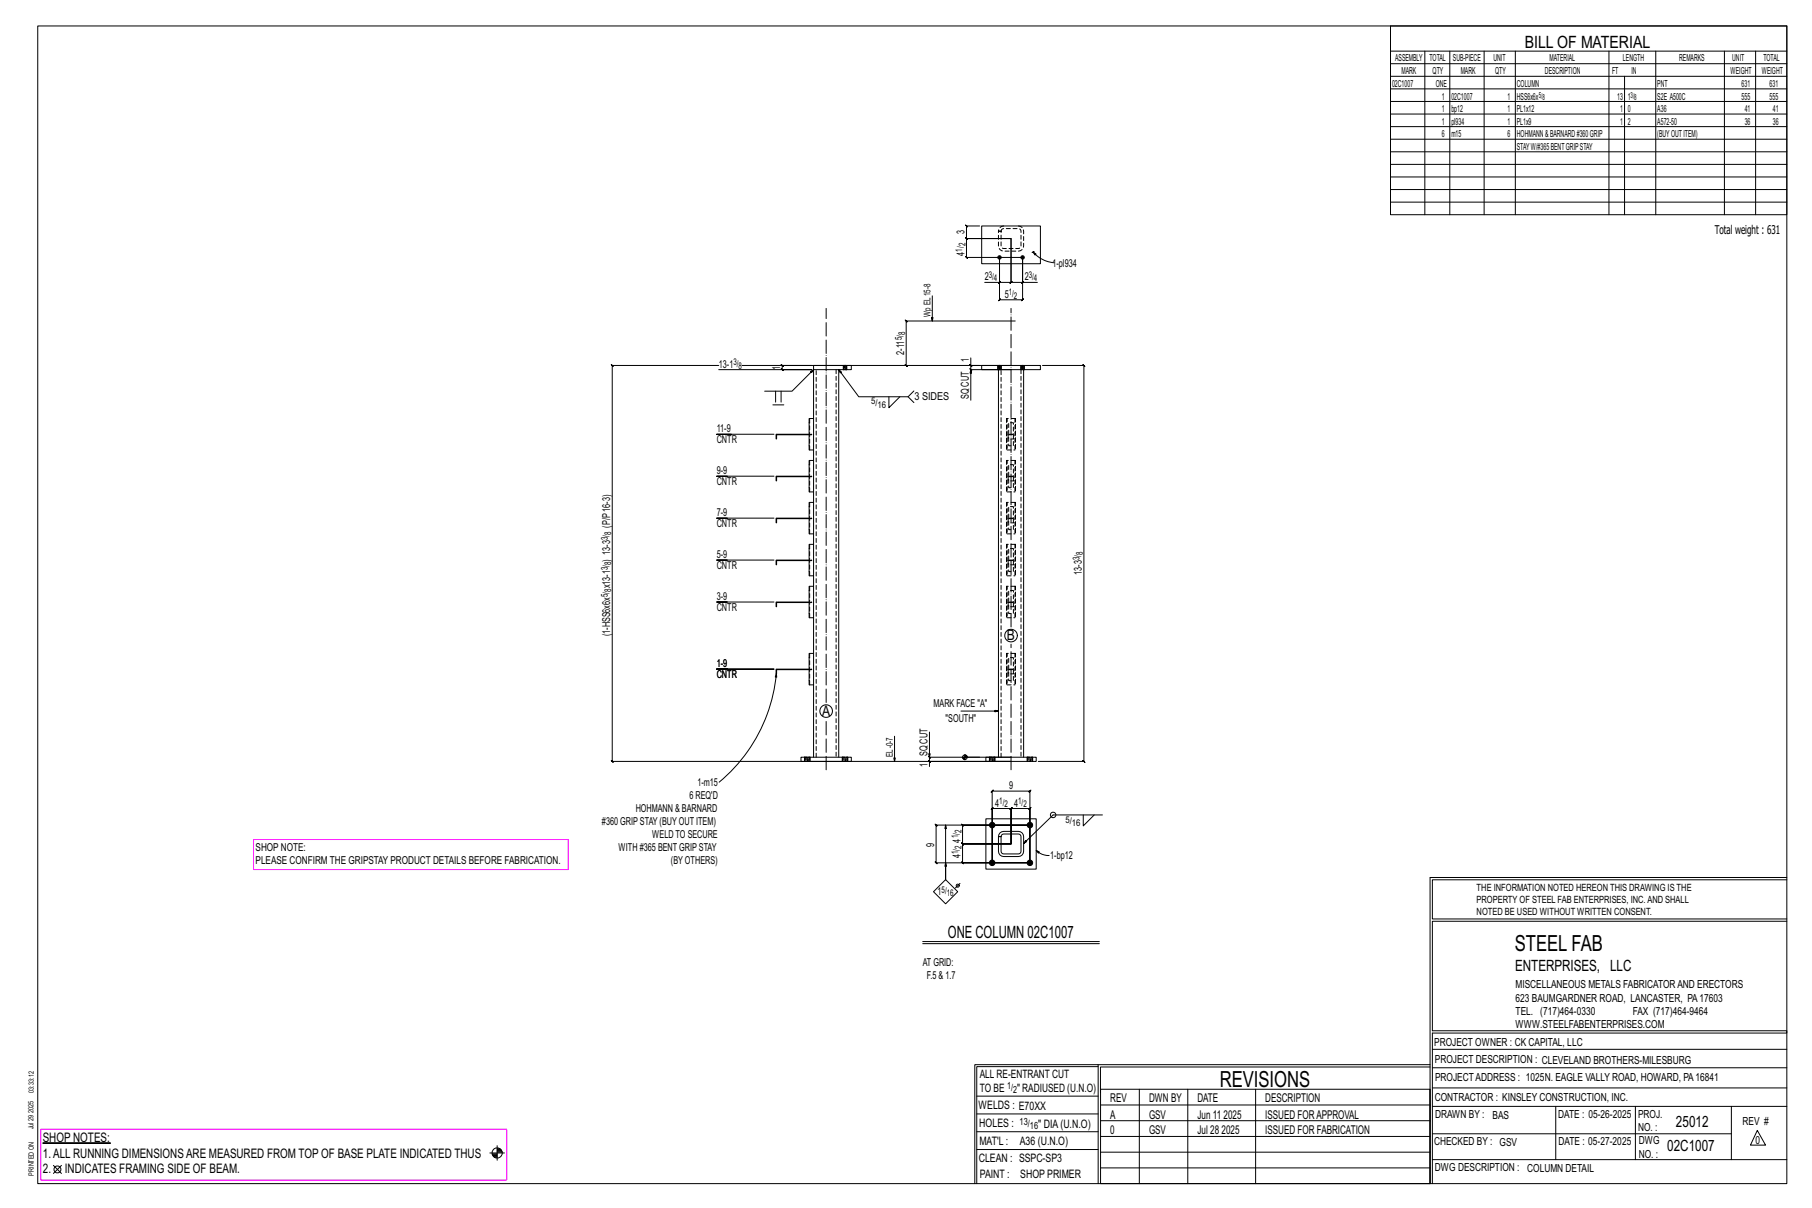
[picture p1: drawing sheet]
<svg xmlns="http://www.w3.org/2000/svg" width="914mm" height="610mm" viewBox="0 0 914 610" stroke-linecap="round" stroke-linejoin="round" font-family="sans-serif">
<defs><g id="words">
<g font-size="11.2">
<text x="764" y="480">STEEL FAB</text>
<text x="616" y="548">REVISIONS</text>
</g>
<g font-size="8.6">
<text x="769" y="24">BILL OF MATERIAL</text>
<text x="478" y="473">ONE COLUMN 02C1007</text>
</g>
<g font-size="7.9">
<text x="765" y="490">ENTERPRISES, LLC</text>
<text x="846" y="569">25012</text>
<text x="841" y="581">02C1007</text>
</g>
<g font-size="7.3">
<text x="508" y="323">B</text>
<text x="415" y="361">A</text>
</g>
<g font-size="6.6">
<text x="22" y="576">SHOP NOTES:</text>
<text x="22" y="584">1.ALL RUNNING DIMENSIONSARE MEASURED FROM TOP OF BASE PLATE INDICATED THUS</text>
<text x="22" y="592">2.</text>
<text x="33" y="592">INDICATES FRAMING SIDE OF BEAM.</text>
</g>
<g font-size="6.1">
<text x="865" y="118">Total weight : 631</text>
<text x="560" y="556">REV</text>
<text x="580" y="556">DWN BY</text>
<text x="604" y="556">DATE</text>
<text x="639" y="556">DESCRIPTION</text>
<text x="560" y="564">A</text>
<text x="580" y="564">GSV</text>
<text x="604" y="564">Jun 11</text>
<text x="617" y="564">2025</text>
<text x="639" y="564">ISSUED FORAPPROVAL</text>
<text x="560" y="572">0</text>
<text x="580" y="572">GSV</text>
<text x="604" y="572">Jul 28</text>
<text x="616" y="572">2025</text>
<text x="639" y="572">ISSUED FOR FABRICATION</text>
</g>
<g font-size="5.9">
<text x="494" y="560">WELDS : E70XX</text>
<text x="494" y="569">HOLES :</text>
<text x="524" y="569">&quot; DIA(U.N.O)</text>
<text x="494" y="578">MAT'L :</text>
<text x="515" y="578">A36 (U.N.O)</text>
<text x="494" y="586">CLEAN : SSPC-SP3</text>
<text x="495" y="595">PAINT :</text>
<text x="515" y="595">SHOP PRIMER</text>
</g>
<g font-size="5.8">
<text x="494" y="544">ALL RE-ENTRANT CUT</text>
<text x="494" y="551">TO BE</text>
<text x="513" y="551">&quot; RADIUSED (U.N.O)</text>
</g>
<g font-size="5.6">
<text x="765" y="499">MISCELLANEOUS METALS FABRICATORAND ERECTORS</text>
<text x="765" y="505">623 BAUMGARDNER ROAD, LANCASTER, PA17603</text>
<text x="765" y="512">TEL. (717)464-0330</text>
<text x="824" y="512">FAX (717)464-9464</text>
<text x="765" y="519">WWW.STEELFABENTERPRISES.COM</text>
<text x="724" y="528">PROJECT OWNER : CK CAPITAL, LLC</text>
<text x="724" y="537">PROJECT DESCRIPTION : CLEVELAND BROTHERS-MILESBURG</text>
<text x="724" y="545">PROJECTADDRESS : 1025N. EAGLE VALLY ROAD, HOWARD, PA16841</text>
<text x="724" y="556">CONTRACTOR : KINSLEY CONSTRUCTION, INC.</text>
<text x="724" y="564">DRAWN BY :</text>
<text x="753" y="564">BAS</text>
<text x="786" y="564">DATE : 05-26-2025</text>
<text x="827" y="564">PROJ.</text>
<text x="879" y="568">REV #</text>
<text x="827" y="571">NO. :</text>
<text x="724" y="578">CHECKED BY : GSV</text>
<text x="787" y="578">DATE : 05-27-2025</text>
<text x="827" y="578">DWG</text>
<text x="886" y="578">0</text>
<text x="827" y="584">NO. :</text>
<text x="724" y="591">DWG DESCRIPTION : COLUMN DETAIL</text>
</g>
<g font-size="5.5">
<text x="487" y="118" transform="rotate(-90 487 118)">3</text>
<text x="487" y="129" transform="rotate(-90 487 129)">4</text>
<text x="531" y="135">1-pl934</text>
<text x="497" y="142">2</text>
<text x="517" y="142">2</text>
<text x="507" y="150">5</text>
<text x="456" y="179" transform="rotate(-90 456 179)">2-11</text>
<text x="363" y="186">13-1</text>
<text x="489" y="183" transform="rotate(-90 489 183)">1</text>
<text x="394" y="187" transform="rotate(-90 394 187)">1</text>
<text x="461" y="202">3 SIDES</text>
<text x="489" y="201" transform="rotate(-90 489 201)">SQ CUT</text>
<text x="362" y="218">11-9</text>
<text x="362" y="224">CNTR</text>
<text x="362" y="239">9-9</text>
<text x="362" y="245">CNTR</text>
<text x="362" y="260">7-9</text>
<text x="308" y="266" transform="rotate(-90 308 266)">(P/P16-3)</text>
<text x="362" y="266">CNTR</text>
<text x="362" y="282">5-9</text>
<text x="308" y="283" transform="rotate(-90 308 283)">) 13-3</text>
<text x="362" y="287">CNTR</text>
<text x="546" y="290" transform="rotate(-90 546 290)">13-3</text>
<text x="308" y="297" transform="rotate(-90 308 297)">x13-1</text>
<text x="362" y="303">3-9</text>
<text x="362" y="308">CNTR</text>
<text x="308" y="321" transform="rotate(-90 308 321)">(1-HSS6x6x</text>
<text x="362" y="337">1-9</text>
<text x="362" y="342">CNTR</text>
<text x="471" y="357">MARK FACE &quot;A&quot;</text>
<text x="477" y="364">&quot;SOUTH&quot;</text>
<text x="468" y="382" transform="rotate(-90 468 382)">SQ CUT</text>
<text x="468" y="387" transform="rotate(-90 468 387)">1</text>
<text x="352" y="397">1-m15</text>
<text x="509" y="398">9</text>
<text x="348" y="403">6 REQ'D</text>
<text x="502" y="407">4</text>
<text x="512" y="407">4</text>
<text x="321" y="410">HOHMANN &amp; BARNARD</text>
<text x="304" y="416">#360 GRIPSTAY(BUYOUT ITEM)</text>
<text x="329" y="423">WELD TO SECURE</text>
<text x="485" y="425" transform="rotate(-90 485 425)">4</text>
<text x="129" y="429">SHOP NOTE:</text>
<text x="312" y="429">WITH #365 BENT GRIPSTAY</text>
<text x="471" y="427" transform="rotate(-90 471 427)">9</text>
<text x="129" y="436">PLEASE CONFIRM THE GRIPSTAY PRODUCT DETAILS BEFORE FABRICATION.</text>
<text x="339" y="436">(BYOTHERS)</text>
<text x="485" y="433" transform="rotate(-90 485 433)">4</text>
<text x="530" y="434">1-bp12</text>
<text x="473" y="452">1</text>
<text x="466" y="487">AT GRID:</text>
<text x="468" y="494">F.5 &amp; 1.7</text>
</g>
<g font-size="5">
<text x="745" y="450">THE INFORMATION NOTED HEREON THIS DRAWING IS THE</text>
<text x="745" y="456">PROPERTY OF STEEL FAB ENTERPRISES, INC.AND SHALL</text>
<text x="745" y="462">NOTED BE USED WITHOUT WRITTEN CONSENT.</text>
<text x="508" y="550">1/</text>
<text x="511" y="551">2</text>
<text x="515" y="568">13/</text>
<text x="520" y="570">16</text>
</g>
<g font-size="4.9">
<text x="704" y="31">ASSEMBLY</text>
<text x="721" y="31">TOTAL</text>
<text x="733" y="31">SUB-PIECE</text>
<text x="754" y="31">UNIT</text>
<text x="782" y="31">MATERIAL</text>
<text x="819" y="31">LENGTH</text>
<text x="847" y="31">REMARKS</text>
<text x="874" y="31">UNIT</text>
<text x="890" y="31">TOTAL</text>
<text x="707" y="37">MARK</text>
<text x="723" y="37">QTY</text>
<text x="737" y="37">MARK</text>
<text x="754" y="37">QTY</text>
<text x="780" y="37">DESCRIPTION</text>
<text x="814" y="37">FT</text>
<text x="823" y="37">IN</text>
<text x="873" y="37">WEIGHT</text>
<text x="889" y="37">WEIGHT</text>
<text x="702" y="44">02C1007</text>
<text x="725" y="44">ONE</text>
<text x="765" y="44">COLUMN</text>
<text x="836" y="44">PNT</text>
<text x="879" y="44">631</text>
<text x="893" y="44">631</text>
<text x="728" y="50">1</text>
<text x="732" y="50">02C1007</text>
<text x="761" y="50">1</text>
<text x="765" y="50">HSS6x6x</text>
<text x="816" y="50">13</text>
<text x="821" y="50">1</text>
<text x="836" y="50">S2E A500C</text>
<text x="879" y="50">555</text>
<text x="893" y="50">555</text>
<text x="728" y="57">1</text>
<text x="732" y="57">bp12</text>
<text x="761" y="57">1</text>
<text x="765" y="57">PL1x12</text>
<text x="818" y="57">1</text>
<text x="821" y="57">0</text>
<text x="836" y="57">A36</text>
<text x="880" y="57">41</text>
<text x="895" y="57">41</text>
<text x="728" y="63">1</text>
<text x="732" y="63">pl934</text>
<text x="761" y="63">1</text>
<text x="765" y="63">PL1x9</text>
<text x="818" y="63">1</text>
<text x="821" y="63">2</text>
<text x="836" y="63">A572-50</text>
<text x="880" y="63">36</text>
<text x="895" y="63">36</text>
<text x="728" y="69">6</text>
<text x="732" y="69">m15</text>
<text x="761" y="69">6</text>
<text x="765" y="69">HOHMANN&amp;BARNARD#360GRIP</text>
<text x="836" y="69">(BUYOUTITEM)</text>
<text x="765" y="76">STAYW/#365BENTGRIPSTAY</text>
</g>
<g font-size="4.7">
<text x="487" y="124" transform="rotate(-90 487 124)">2</text>
<text x="485" y="127" transform="rotate(-90 485 127)">1/</text>
<text x="499" y="140">3/</text>
<text x="502" y="142">4</text>
<text x="519" y="140">3/</text>
<text x="522" y="142">4</text>
<text x="509" y="149">1/</text>
<text x="512" y="151">2</text>
<text x="470" y="160" transform="rotate(-90 470 160)">Wp EL15-8</text>
<text x="455" y="172" transform="rotate(-90 455 172)">5/</text>
<text x="457" y="169" transform="rotate(-90 457 169)">8</text>
<text x="370" y="184">3/</text>
<text x="373" y="186">8</text>
<text x="440" y="204">5/</text>
<text x="443" y="206">16</text>
<text x="307" y="273" transform="rotate(-90 307 273)">3/</text>
<text x="308" y="270" transform="rotate(-90 308 270)">8</text>
<text x="546" y="280" transform="rotate(-90 546 280)">8</text>
<text x="307" y="288" transform="rotate(-90 307 288)">3/</text>
<text x="308" y="285" transform="rotate(-90 308 285)">8</text>
<text x="545" y="283" transform="rotate(-90 545 283)">3/</text>
<text x="308" y="299" transform="rotate(-90 308 299)">8</text>
<text x="307" y="301" transform="rotate(-90 307 301)">5/</text>
<text x="451" y="382" transform="rotate(-90 451 382)">EL-0-7</text>
<text x="504" y="406">1/</text>
<text x="507" y="407">2</text>
<text x="514" y="406">1/</text>
<text x="516" y="407">2</text>
<text x="538" y="415">5/</text>
<text x="541" y="417">16</text>
<text x="483" y="423" transform="rotate(-90 483 423)">1/</text>
<text x="485" y="421" transform="rotate(-90 485 421)">2</text>
<text x="483" y="431" transform="rotate(-90 483 431)">1/</text>
<text x="485" y="428" transform="rotate(-90 485 428)">2</text>
<text x="475" y="451">5/</text>
<text x="478" y="452">16</text>
</g>
<g font-size="4.2">
<text x="776" y="49">5/</text>
<text x="778" y="51">8</text>
<text x="823" y="49">3/</text>
<text x="825" y="51">8</text>
</g>
<g font-size="3.7">
<text x="17" y="551" transform="rotate(-90 17 551)">03:33:12</text>
<text x="17" y="562" transform="rotate(-90 17 562)">2025</text>
<text x="17" y="570" transform="rotate(-90 17 570)">Jul 29</text>
<text x="17" y="593" transform="rotate(-90 17 593)">PRINTED ON</text>
</g>
</g></defs>
<g fill="#000" stroke="#000" stroke-width=".5">
<path d="M22 577h34z"/>
<circle cx="504" cy="130" r=".9"/>
<circle cx="516" cy="130" r=".9"/>
<circle cx="501" cy="416" r="1.4"/>
<circle cx="520" cy="416" r="1.4"/>
<circle cx="501" cy="435" r="1.4"/>
<circle cx="520" cy="435" r="1.4"/>
</g>
<g fill="none" stroke="#000" stroke-width=".5">
<path d="M19 13h883v584h-883zM702 13h200v95h-200zM702 26h200M702 32h200M702 39h200M719 26v82M732 26v82M749 26v82M765 26v82M812 26v82M820 39v69M836 26v82"/>
<path d="M870 26v82M886 26v82M702 45h200M702 51h200M702 58h200M702 64h200M702 70h200M702 77h200M702 83h200M702 89h200M702 96h200M494 114h-6h-1l1 1v-1v6h-1l1 1v-1h22v23l1-1-1 1h-6"/>
<path d="M495 114h30v19h-30zM702 102h200M516 130h-28l-1-1 1 1v-10v1l-1-1h1h22v23l1-1-1 1h6M521 127l2 1-1 1zM521 127a16 16 0 0 0 11 6M521 127h.1M522 127h-1M470 149v13M497 143h7v-13v21v1l1-1h-1h12v1l1-1h-1v-21v13h7M504 143l1-1zM516 143l1-1-1 1zM512 162h-55v-1l1 1h-1v22"/>
<path d="M363 184h-54h-1l1 1v-1v200h-1l1 1v-1h201h-41v3M374 184h136M386 197h14l11-10-1 1h-1l2-1v195M391 197v6M394 197v6M409 184h-14h-1l1 1v-1v3l-1-1 1 1h14h-46M411 184h19v3h-19zM426 184h.1M426 187h.1M427 184h.1M427 187h.1M457 184l1 1z"/>
<path d="M461 197l-3 3h-25l-10-13 2 1h-1l-1-1v195M489 184l1 1zM489 186l1 1zM490 184v18M490 181v3h4M490 187h20M495 184h30v3h-30zM504 184h.1M504 187h.1M504 187v195M505 184h.1M505 187h.1"/>
<path d="M515 184h.1M515 187h.1M517 187v195M517 184h.1M517 187h.1M526 184h21h-1l1 1v-1v200h-1l1 1v-1h-23M369 219h-7h29M390 204h6M408 219h-16v3v-3h16M411 211h-3v16h3M449 200v6l5-6M458 200l3 3"/>
<path d="M411 232h-3v16h3M367 240h-5h29M408 240h-16v3v-2h16M411 254h-3v15h3M367 261h-5h29M408 261h-16v3v-2h16M411 275h-3v16h3M367 283h-5h29M408 283h-16v2v-2h16M411 296h-3v16h3M367 304h-5h29M408 304h-16v2v-2h16"/>
<path d="M362 338h29zM392 340v2h-1zM392 340a81 81 0 0 1-29 55M408 338h-16v2v-2h16M411 330h-3v16h3M485 359h19M451 372v12M469 369v13M404 382h26v2h-26zM406 382h.1M406 384h.1M409 382h.1"/>
<path d="M409 384h.1M425 382h.1M425 384h.1M428 382h.1M428 384h.1M469 384l1 1zM486 382h8M486 382h1M486 383h1M487 381v3M487 382h1M487 381h1"/>
<path d="M487 381h.1M498 382h25v2h-25zM499 382h.1M499 384h.1M501 399l-1 1 1-1h19l-1 1 1-1v36v-27l-1 1 1-1h-10h1l-1 1v-1v18v-18h1l-1 1v-1h-9l-1 1 1-1v27zM502 382h.1M502 384h.1M510 382h-41l1 1-1-1v2M518 382h.1M518 384h.1M521 382h.1M521 384h.1"/>
<path d="M472 416h48h-34h-1l1 1v-1v10l-1-1 1 1h24h-24l-1-1 1 1v9h-1l1 1v-1h34h-48l1 1-1-1v-19l1 1zM477 416v28v-9M498 413h25v26h-25zM547 411v6l5-6M556 411h-25l-14 15M505 420h2h7a2.6 2.6 0 0 1 3 2v8a2.6 2.6 0 0 1-3 2h-7a2.6 2.6 0 0 1-3-2v-8zM506 421h9v10h-9zM523 429l2 1-1 1zM523 429l3 2 3 1M477 444l6 6-6 6-6-6zM484 446l-2 2M722 443v154"/>
<path d="M722 443h180M902 444h-179v20h179M466 475h89M466 476h89M902 465h-179v55h179v1h-179v76M554 538h-61v59M554 537h168M722 538h-167v13M723 539h179M723 530h179M493 553h61M555 550h167v47h-167z"/>
<path d="M555 558h167M575 550v47M599 550v47M634 550v47M723 549h179M723 558h179M785 558v27M825 558v27M874 558v27M251 578v8M251 580h1M493 571h61"/>
<path d="M493 562h61M555 573h167M555 566h167M723 572h151M887 570l4 8h-8zM27 588l4 4M31 588l-4 4M247 582h8M248 582h3M248 583h3M249 583h2M249 584h2"/>
<path d="M251 581h2M251 580h2M492 597v-60h62v60M493 580h61M555 589h167M555 581h167M723 585h179"/>
<circle cx="510" cy="321" r="3"/>
<circle cx="417" cy="359" r="3"/>
<circle cx="487" cy="382" r="1.2"/>
<circle cx="531" cy="411" r="1.4"/>
<circle cx="483" cy="447" r=".8"/>
<circle cx="29" cy="590" r="1.8"/>
<circle cx="251" cy="582" r="2.6"/>
</g>
<path d="M128 424h159v15h-159zM21 570h235v26h-235z" fill="none" stroke="#f0f" stroke-width=".5"/>
<g fill="none" stroke="#000" stroke-width=".5" stroke-dasharray="2 1.4">
<path d="M505 117h-1v7a2.6 2.6 0 0 0 3 3h7a2.6 2.6 0 0 0 3-3v-7a2.6 2.6 0 0 0-3-3M506 116h9v9h-9zM507 114a2.6 2.6 0 0 0-3 3h1M422 187v195M426 184h.1M426 184v3M426 187h.1M426 187v-3M426 184v3zM426 187l1-3M426 184h1M427 187v-3"/>
<path d="M427 187h.1M504 184h.1M504 184v3M504 187h.1M504 187v-3M504 184v3zM504 187l1-3M504 184h1M505 187v-3M505 187h.1M515 184h.1M515 184v3"/>
<path d="M515 187h.1M515 187v195M515 187v-3M516 184v3zM516 187v-3M516 187l1-3M516 184h.1M517 187h.1M517 187v-3M408 219h2h-2M408 213h1M508 211v16z"/>
<path d="M509 219h3zM509 219v3h3v-3M509 219v-6h1M510 213h1v6M511 219v6h-2v-6M512 211v16zM512 211h-4M408 234h1M409 227v-16M409 225h-1M508 232v16zM508 227h4"/>
<path d="M510 234h1v6M512 232v16zM512 232h-4M408 256h1M408 241h2l-2-1M409 248v-16M409 246h-1M508 254v15zM508 248h4M509 240l3 1zM509 241v2h3v-2M509 240v-6h1"/>
<path d="M510 256h1v5M511 241v5h-2v-5M512 254v15zM512 254h-4M408 277h1M408 262h2l-2-1M409 269v-15M409 267h-1M508 275v16zM508 269h4M509 261l3 1zM509 262v2h3v-2"/>
<path d="M509 261v-5h1M510 277h1v6M511 262v5h-2v-5M512 275v16zM512 275h-4M408 298h1M408 283h2h-2M409 291v-16M409 288h-1M508 296v16zM508 291h4M509 283h3z"/>
<path d="M509 283v2h3v-2M509 283v-6h1M510 298h1v6M511 283v5h-2v-5M512 296v16zM512 296h-4M408 304h2h-2M409 312v-16M409 310h-1M508 312h4M509 304h3zM509 304v2h3v-2"/>
<path d="M509 304v-6h1M511 304v6h-2v-6M408 338h2h-2M408 332h1M508 330v16zM509 338h3zM509 338v2h3v-2M509 338v-6h1M510 332h1v6M511 338v5h-2v-5M512 330v16zM512 330h-4"/>
<path d="M409 346v-16M409 343h-1M508 346h4M406 382v2M406 382h.1M407 382h-1v2M407 382h1v2h-1zM407 382v2h-1M407 384h.1M408 382v2M409 382h.1M409 384h.1"/>
<path d="M409 384v-2M412 382v-195M425 382v2M425 382h.1M426 382h-1v2M426 382h1v2h-1zM426 382v2h-1M426 384h.1M427 382v2M428 382h.1M428 384h.1M428 384v-2"/>
<path d="M499 382v2M499 382h.1M500 382l-1 2M501 382v2zM501 382h-1v2M501 384h-1M501 382h1v2h-1M502 382v2M502 382h.1M502 384h.1M502 384v-2M505 382v-195"/>
<path d="M518 382v2M518 382h.1M519 382l-1 2M520 382v2zM520 382h-1v2M520 384h-1M520 382h1v2h-1M521 382v2M521 382h.1M521 384h.1M521 384v-2M504 422h1z"/>
</g>
<path d="M510 316v-160M417 354v-198M417 388v-25M510 388v-63" fill="none" stroke="#000" stroke-width=".5" stroke-dasharray="6.8 1 0 1"/>
<use href="#words"/>
</svg>
